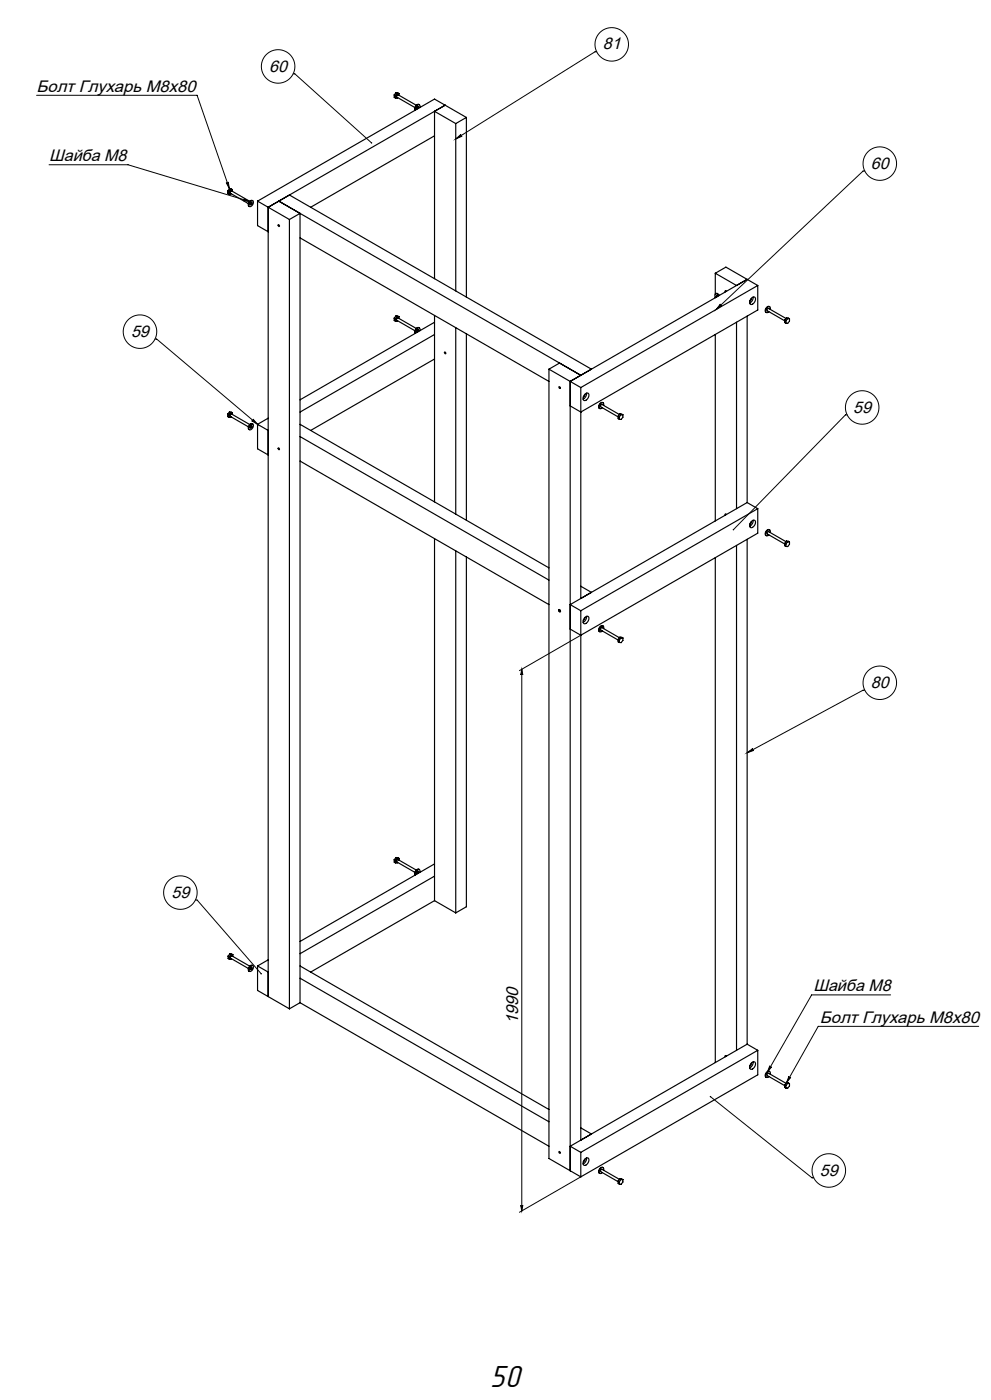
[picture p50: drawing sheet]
<svg xmlns="http://www.w3.org/2000/svg" width="297mm" height="420mm" viewBox="0 0 297 420" stroke-linecap="round" stroke-linejoin="round" font-family="sans-serif">
<defs><g id="words">
<text font-size="9.5" x="146.8" y="416.1">50</text>
<text font-size="5.1" x="155.3" y="307.2" transform="rotate(-90 155.3 307.2)">1990</text>
<g font-size="5">
<text x="180.7" y="14.8">81</text>
<text x="80.7" y="21.5">60</text>
<text x="11" y="27.5">Болт Глухарь М8х80</text>
<text x="14.7" y="48.3">Шайба М8</text>
<text x="261" y="50.6">60</text>
<text x="39.3" y="101">59</text>
<text x="255.7" y="123.8">59</text>
<text x="261" y="206.4">80</text>
<text x="51.4" y="269.3">59</text>
<text x="243.8" y="297.3">Шайба М8</text>
<text x="245.7" y="306.8">Болт Глухарь М8х80</text>
<text x="245.7" y="352.7">59</text>
</g>
</g></defs>
<g fill="none" stroke="#000" stroke-width=".35">
<path d="M118.1 28.5l.4 .2M118.1 28.5v.7l.4 .2M118.5 28.7v.7M118.7 27.8l-.6 .7M118.7 27.8l.3 .2M118.7 27.8l.9 .3M119 28l-.5 .7M119 28l.6 .1M119.2 29.3l-.7 .1M119.4 28.3l-.6 .3v.6M119.5 28.5a.41 .41 0 0 0-.7 .1 .41 .41 0 0 0 .3 .6M119.6 28.1v.5"/>
<path d="M124.8 31.6l-5.5-3.2-.4 .3v.4l5.5 3.2M125.1 32l.1-.1a.29 .29 0 0 1 .2 .5 .29 .29 0 0 1-.5 0zM125.3 31.9l-.4 .7M125.7 31.4a1.06 1.06 0 0 0-1.1 .4 1.06 1.06 0 0 0-.1 1.2 1.14 1.14 0 0 1 1.2-1.5l.1 .8M130.2 33.4l6.4 3.7M130.2 33.4l3.2-1.8-53 30.6M130.2 33.4v50.2M136.6 37.1v50.2M139.8 35.2l-3.2 1.9M139.8 35.2l-9.6-5.5-53 30.6M139.8 35.2v53.9M68.2 57.3l.4 .2"/>
<path d="M68.2 57.3v.7l.4 .2M68.6 57.5v.7M68.8 56.6l-.6 .7M68.8 56.6l.3 .2M68.8 56.6l.9 .3M69.1 56.8l-.5 .7M69.1 56.8l.6 .1M69.3 58.1l-.7 .1M69.4 57.1l-.6 .3 .1 .6M69.6 57.3a.41 .41 0 0 0-.7 .1 .41 .41 0 0 0 .3 .6M69.7 56.9l-.1 .5M130.2 40.7l-37.1 21.5"/>
<path d="M74.8 60.4l-5.4-3.2-.4 .3v.4l5.4 3.2M75 60.5a.56 .56 0 0 1 .8-.2 .56 .56 0 0 1 .1 .8l-.3 .5a.59 .59 0 0 1-.9 .3 .59 .59 0 0 1 0-.9zM75.2 60.8a.29 .29 0 0 1 .2 .4 .29 .29 0 0 1-.4 0zM75.4 60.7l-.4 .7M75.7 60.2a1.05 1.05 0 0 0-1.1 .5 1.05 1.05 0 0 0 .1 1.3M77.2 60.3l9.5 5.6M77.2 60.3v7.4l3.2 1.8M80.4 62.2l6.3-3.7 90.5 52.3M80.4 62.2v236.8M83.6 60.3l90.5 52.3-3.2 1.8M86.7 65.9v236.7M86.7 65.9l3.2-1.9v236.8"/>
<path d="M89.9 71.4l74.6 43M118.1 95.4l.4 .2M118.1 95.4v.8l.4 .2M118.5 95.6v.8M118.7 94.8l-.6 .6M118.7 94.8l.3 .2M118.7 94.8l.9 .2M119 95l-.5 .6M119 95h.6M119.2 96.2l-.7 .2M119.4 95.3l-.6 .2v.7M119.5 95.5a.41 .41 0 0 0-.7 .1 .41 .41 0 0 0 .3 .6"/>
<path d="M119.6 95v.5M124.8 98.5l-5.5-3.1-.4 .3v.4l5.5 3.1M125.1 99l.1-.1a.29 .29 0 0 1 .2 .4 .29 .29 0 0 1-.5 .1zM125.3 98.9l-.4 .6M125.7 98.4a1.1 1.1 0 0 0-1.2 .4 1.1 1.1 0 0 0 0 1.2M125.8 99.2v-.1a.56 .56 0 0 0-.3-.8 .56 .56 0 0 0-.7 .5l-.3 .6v.6M130.2 94.6v56M130.2 96.7l-40.3 23.2M136.6 98.3v55.9M214.4 82l6.3 3.6 3.2-1.8-53 30.6M214.4 82l3.2-1.9 9.5 5.5M214.4 82v6.2"/>
<path d="M214.4 89.2v.1M214.4 88.1h.6l.6 .5M214.8 88.6l.1 .4M215.1 88.9l-.2-.2a.24 .24 0 0 0-.3 .1 .24 .24 0 0 0 .1 .3M215.4 88.7l-.1-.3a.59 .59 0 0 0-1-.2 .59 .59 0 0 0 .1 .9v.2M217.7 87.4l-.3-.2v.4M220.7 96.7v55.9M223.9 94.8v56M225.2 89.5l-.5 .8M225.2 89.5a.71 .71 0 0 1 1.1-.3 .71 .71 0 0 1 0 1.1l-.5 .7a.68 .68 0 0 1-1 .2 .68 .68 0 0 1 0-1zM225.7 89.1l-.2 1-.8 .8M227.1 85.6l-53 30.7"/>
<path d="M227.1 85.6v7.4l-53 30.6-3.2-1.8M230.7 92a1.04 1.04 0 0 0-1.2 .5 1.04 1.04 0 0 0 .2 1.3M230.8 92.8a.59 .59 0 0 0-.3-.9 .59 .59 0 0 0-.8 .6l-.1 .3a.56 .56 0 0 0 0 .9 .56 .56 0 0 0 .8-.2M235.2 96v.8l.3 .2M235.2 96l.3 .3M235.5 96.3v.7M235.6 95.5l-5.2-3-.4 .3v.4l5.2 3M235.7 95.4l.4 .2M235.7 95.4l-.5 .6M235.7 95.4l.9 .2M236.1 95.6l-.6 .7M236.1 95.6h.5"/>
<path d="M236.6 95.6v.7l-.5 .7h-.6M130.2 100.4l-40.3 23.2M130.2 107.7l-37.1 21.4M139.8 100.1v56M164.5 110.8v236.7l9.6 5.6M164.5 110.8l9.6 5.5M167.7 108.9l-3.2 1.9M170.9 114.4v236.8M174.1 116.3v63.2M175.3 118.3l-.5 .8M175.3 118.3a.71 .71 0 0 1 1-.3 .71 .71 0 0 1 .1 1.1l-.5 .7a.68 .68 0 0 1-1 .3 .68 .68 0 0 1-.1-1.1zM175.8 117.9l-.2 1-.8 .8"/>
<path d="M214.4 100.3v56M68.2 124.3l.4 .2M68.2 124.3v.7l.4 .2M68.6 124.5v.7M68.8 123.6l-.6 .7M68.8 123.6l.3 .2M68.8 123.6l.9 .2M69.1 123.8l-.5 .7M69.1 123.8h.6M69.3 125.1l-.7 .1M69.4 124.1l-.6 .3 .1 .6M69.6 124.3a.41 .41 0 0 0-.7 .1 .41 .41 0 0 0 .3 .6"/>
<path d="M69.7 123.8l-.1 .6M74.8 127.4l-5.4-3.2-.4 .3v.4l5.4 3.1M75 127.4a.56 .56 0 0 1 .8-.2 .56 .56 0 0 1 .1 .9l-.3 .5a.59 .59 0 0 1-.9 .3 .59 .59 0 0 1 0-1zM75.2 127.8v-.1a.29 .29 0 0 1 .2 .5 .29 .29 0 0 1-.4 0zM75.4 127.7l-.4 .6M75.7 127.2a1.05 1.05 0 0 0-1.1 .5 1.05 1.05 0 0 0 .1 1.2M77.2 127.3v7.3l3.2 1.9M77.2 127.3l3.2 1.8M80.4 125.5l-3.2 1.8M89.9 127.3l74.6 43.1M89.9 131l74.6 43M89.9 138.3l74.6 43.1"/>
<path d="M180.7 120.8a1.04 1.04 0 0 0-1.1 .5 1.04 1.04 0 0 0 .1 1.3M180.9 121.6a.59 .59 0 0 0-.3-.8 .59 .59 0 0 0-.8 .5l-.2 .4a.56 .56 0 0 0 .1 .8 .56 .56 0 0 0 .8-.2M185.3 124.9v.7l.3 .2M185.3 124.9l.3 .2M185.6 125.1v.7M185.7 124.4l-5.3-3-.3 .2-.1 .5 5.3 3M185.8 124.2l.3 .2M185.8 124.2l-.5 .7M185.8 124.2l.9 .2M186.1 124.4l-.5 .7M186.1 124.4h.6M186.7 124.4v.8l-.6 .6h-.5"/>
<path d="M217.7 154.4l-.3-.2v.3M223.9 150.8l-53 30.6 3.2 1.8M223.9 150.8l3.2 1.8M225.2 156.5l-.5 .7M225.2 156.5a.71 .71 0 0 1 1.1-.3 .71 .71 0 0 1 0 1.1l-.5 .7a.68 .68 0 0 1-1 .2 .68 .68 0 0 1 0-1zM225.7 156.1l-.2 1-.8 .8M227.1 152.6v7.4l-53 30.6-3.2-1.9M227.1 152.6l-53 30.6M230.7 159a1.04 1.04 0 0 0-1.2 .5 1.04 1.04 0 0 0 .2 1.2M230.8 159.8a.59 .59 0 0 0-.3-.9 .59 .59 0 0 0-.8 .6l-.1 .3a.56 .56 0 0 0 0 .8 .56 .56 0 0 0 .8-.1M130.2 161.6v108.6M136.6 165.3v108.6"/>
<path d="M139.8 167.1v104.9l-3.2 1.9M174.1 175.9l3.1 1.8M214.4 167.3v151.5M220.7 163.6v151.5M223.9 161.8v151.5M235.2 163v.7l.3 .2M235.2 163l.3 .2M235.5 163.2v.7M235.6 162.5l-5.2-3-.4 .2v.5l5.2 3M235.7 162.3l.4 .2M235.7 162.3l-.5 .7M235.7 162.3l.9 .3"/>
<path d="M236.1 162.5l-.6 .7M236.1 162.5l.5 .1M236.6 162.6v.7l-.5 .7-.6-.1M167.5 182.9l.4 .2a.26 .26 0 0 1 .1 .3 .26 .26 0 0 1-.3 .2l-.3-.4zM174.1 183.2v158.8l3.1-1.8-3.1-1.8M175.3 185.3l-.5 .7M175.3 185.3a.71 .71 0 0 1 1-.3 .71 .71 0 0 1 .1 1.1l-.5 .7a.68 .68 0 0 1-1 .2 .68 .68 0 0 1-.1-1zM175.8 184.9l-.2 1-.8 .8M180.7 187.8a1.04 1.04 0 0 0-1.1 .5 1.04 1.04 0 0 0 .1 1.2M180.9 188.6a.59 .59 0 0 0-.3-.9 .59 .59 0 0 0-.8 .6l-.2 .3a.56 .56 0 0 0 .1 .9 .56 .56 0 0 0 .8-.2M185.3 191.8l.3 .2M185.3 191.8v.7l.3 .2"/>
<path d="M185.6 192v.7M185.7 191.3l-5.3-3-.3 .2-.1 .5 5.3 3M185.8 191.2l.3 .2M185.8 191.2l-.5 .6M185.8 191.2l.9 .2M186.1 191.4l-.5 .6M186.1 191.4h.6M186.7 191.4v.7l-.6 .7-.5-.1M118.1 257.9l.4 .2M118.1 257.9v.7l.4 .3M118.5 258.1v.8M118.7 257.3l.3 .2"/>
<path d="M118.7 257.3l-.6 .6M118.7 257.3l.9 .2M119 257.5l-.5 .6M119 257.5h.6M119.2 258.7l-.7 .2M119.4 257.8l-.6 .2v.7M119.5 258a.41 .41 0 0 0-.7 .1 .41 .41 0 0 0 .3 .6M119.6 257.5v.5M130.2 259.2l-40.3 23.2M124.8 261l-5.5-3.1-.4 .2v.5l5.5 3.1M125.1 261.5l.1-.1a.29 .29 0 0 1 .2 .4 .29 .29 0 0 1-.5 .1zM125.3 261.4l-.4 .6"/>
<path d="M125.7 260.9a1.06 1.06 0 0 0-1.1 .4 1.06 1.06 0 0 0-.1 1.2 1.14 1.14 0 0 1 1.2-1.6l.1 .8M130.2 270.2l6.4 3.7M130.2 262.8l-40.3 23.3M130.2 270.2l-37.1 21.4M68.4 286.8l.3 .2M68.4 286.8v.7l.3 .3M68.7 287v.8M68.9 286.2l-.5 .6M68.9 286.2l.4 .2M68.9 286.2l.9 .2M69.3 286.4l-.6 .6M69.3 286.4h.5"/>
<path d="M69.4 287.6l-.7 .2M69.6 286.7l-.6 .2 .1 .7M69.7 286.9a.41 .41 0 0 0-.6 .1 .41 .41 0 0 0 .2 .6M69.8 286.4v.5M74.8 289.8l-5.3-3-.4 .2v.5l5.3 3M75 289.9a.56 .56 0 0 1 .8-.2 .56 .56 0 0 1 .1 .9l-.3 .5a.59 .59 0 0 1-.9 .2 .59 .59 0 0 1 0-.9zM75.2 290.3v-.1a.29 .29 0 0 1 .2 .5 .29 .29 0 0 1-.4 0zM75.3 290.2l-.3 .5M75.4 290.2l-.4 .6M75.7 289.7a1.05 1.05 0 0 0-1.1 .5 1.05 1.05 0 0 0 .1 1.2M77.2 289.8v7.3l9.5 5.5M77.2 289.8l3.2 1.8"/>
<path d="M80.4 288l-3.2 1.8M89.9 289.8l74.6 43.1M89.9 293.5l74.6 43M89.9 300.8l-3.2 1.8M89.9 300.8l74.6 43.1M217.7 316.8l-.3-.1v.3M223.9 313.3l-53 30.6 3.2 1.8M223.9 313.3l3.2 1.8M225.2 319l-.5 .7M225.2 318.9a.71 .71 0 0 1 1.1-.3 .71 .71 0 0 1 0 1.2l-.5 .7a.68 .68 0 0 1-1 .2 .68 .68 0 0 1 0-1zM225.7 318.6l-.2 1-.8 .8M227.1 315.1v7.3l-53 30.7"/>
<path d="M227.1 315.1l-53 30.6M230.7 321.5a1.04 1.04 0 0 0-1.2 .5 1.04 1.04 0 0 0 .2 1.2M230.8 322.3a.59 .59 0 0 0-.3-.9 .59 .59 0 0 0-.8 .5l-.1 .4a.56 .56 0 0 0 0 .8 .56 .56 0 0 0 .8-.2M235.2 325.5l.3 .2M235.2 325.5v.7l.3 .2M235.5 325.7v.7M235.6 325l-5.2-3-.4 .2v.5l5.2 3M235.7 324.8l.4 .2M235.7 324.8l-.5 .7M235.7 324.8l.9 .3M236.1 325l-.6 .7M236.1 325l.5 .1"/>
<path d="M236.6 325.1v.7l-.5 .7-.6-.1M174.1 345.7v7.4M175.3 347.8l-.5 .7M175.3 347.8a.71 .71 0 0 1 1-.3 .71 .71 0 0 1 .1 1.1l-.5 .7a.68 .68 0 0 1-1 .2 .68 .68 0 0 1-.1-1zM175.8 347.4l-.2 1-.8 .8M180.7 350.3a1.04 1.04 0 0 0-1.1 .5 1.04 1.04 0 0 0 .1 1.2M180.9 351.1a.59 .59 0 0 0-.3-.9 .59 .59 0 0 0-.8 .6l-.2 .3a.56 .56 0 0 0 .1 .9 .56 .56 0 0 0 .8-.2M185.3 354.3v.7l.3 .2M185.3 354.3l.3 .2M185.6 354.5v.7M185.7 353.8l-5.3-3-.3 .2-.1 .5 5.3 3M185.8 353.6l.3 .2"/>
<path d="M185.8 353.6l-.5 .7M185.8 353.6l.9 .3M186.1 353.8l-.5 .7M186.1 353.8l.6 .1M186.7 353.9v.7l-.6 .7-.5-.1"/>
<circle cx="83.5" cy="67.7" r=".25"/>
<circle cx="133.4" cy="105.9" r=".25"/>
<circle cx="167.7" cy="116.2" r=".25"/>
<circle cx="83.5" cy="134.7" r=".25"/>
<circle cx="167.7" cy="183.2" r=".25"/>
<circle cx="167.7" cy="345.7" r=".25"/>
</g>
<g fill="none" stroke="#000" stroke-width=".3">
<path d="M178.8 15.5h-.5l-41.7 26.2M11 28.6h48.1l9.7 28M87.9 22.2h.5l22.9 20.7M14.7 49.4h23.7l36.6 11.1M67.8 54.8a.32 .32 0 0 0 .4 .2 .32 .32 0 0 0 .2-.4l.4 2zM73.1 59.6l1.9 .9-2.1-.3a.32 .32 0 0 0 .4-.2 .32 .32 0 0 0-.2-.4zM136.6 41.7l1.6-1.4a.32 .32 0 0 0-.1 .4 .32 .32 0 0 0 .4 .2zM259.2 51.3h-.5l-44.1 41.5M215.9 91.2a.32 .32 0 0 0 0 .4 .32 .32 0 0 0 .5 .1l-1.8 1.1zM46.5 101.7h.5l30.2 25.6M75.8 125.7l1.4 1.6-1.8-1.1a.32 .32 0 0 0 .5 0 .32 .32 0 0 0-.1-.5zM253.9 124.5h-.5l-33.6 34.4"/>
<path d="M174.1 190.6l-18.4 10.6M156.4 200.8l.3 1.7-.3-.3-.3 .3zM156.4 200.8v162.5M259.2 207h-.5l-34.8 18.8M223.9 225.8l1.7-1.2a.32 .32 0 0 0-.1 .4 .32 .32 0 0 0 .4 .1zM58.6 270h.5l19.2 22.1M266.9 298.5h-23.7l-13.2 23.2M230.7 319.7a.32 .32 0 0 0 .1 .5 .32 .32 0 0 0 .5-.2l-1.3 1.7zM293.3 307.9h-48.1l-9.5 16.9M212.9 329l30.5 24.4h.5M236.4 322.9a.32 .32 0 0 0 .2 .4 .32 .32 0 0 0 .4-.1l-1.3 1.6zM174.1 353.1l-18.4 10.6"/>
<path d="M156.1 361.6l.2 .2 .4-.2-.3 1.7z"/>
<circle cx="83.4" cy="19.9" r="5"/>
<circle cx="183.3" cy="13.3" r="5"/>
<circle cx="263.7" cy="49.1" r="5"/>
<circle cx="42" cy="99.5" r="5"/>
<circle cx="258.4" cy="122.2" r="5"/>
<circle cx="263.7" cy="204.8" r="5"/>
<circle cx="54.1" cy="267.8" r="5"/>
<circle cx="248.4" cy="351.1" r="5"/>
</g>
<g fill="#000">
<path d="M297.1 127.3v.4zM297.1 148.2v1.4zM297.1 156.5v.4zM297.1 160.8v.5zM212.7 328.9l.1 .3 .3-.1-.1-.3zM223.9 225.8l1.7-1.2a.32 .32 0 0 0-.1 .4 .32 .32 0 0 0 .4 .1zM219.7 158.8v.2h.3v-.3zM215.9 91.2a.32 .32 0 0 0 0 .4 .32 .32 0 0 0 .5 .1l-1.8 1.1zM136.6 41.7l1.6-1.4a.32 .32 0 0 0-.1 .4 .32 .32 0 0 0 .4 .2zM111.2 42.7v.3h.3v-.3zM75.8 125.7l1.4 1.6-1.8-1.1a.32 .32 0 0 0 .5 0 .32 .32 0 0 0-.1-.5zM78.1 292v.3h.3v-.3zM67.8 54.8a.32 .32 0 0 0 .4 .2 .32 .32 0 0 0 .2-.4l.4 2zM73.1 59.6l1.9 .9-2.1-.3a.32 .32 0 0 0 .4-.2 .32 .32 0 0 0-.2-.4zM236.4 322.9a.32 .32 0 0 0 .2 .4 .32 .32 0 0 0 .4-.1l-1.3 1.6zM230.7 319.7a.32 .32 0 0 0 .1 .5 .32 .32 0 0 0 .5-.2l-1.3 1.7z"/>
<path d="M156.4 200.8l.3 1.7-.3-.3-.3 .3zM156.1 361.6l.2 .2 .4-.2-.3 1.7z"/>
</g>
<use href="#words"/>
</svg>
